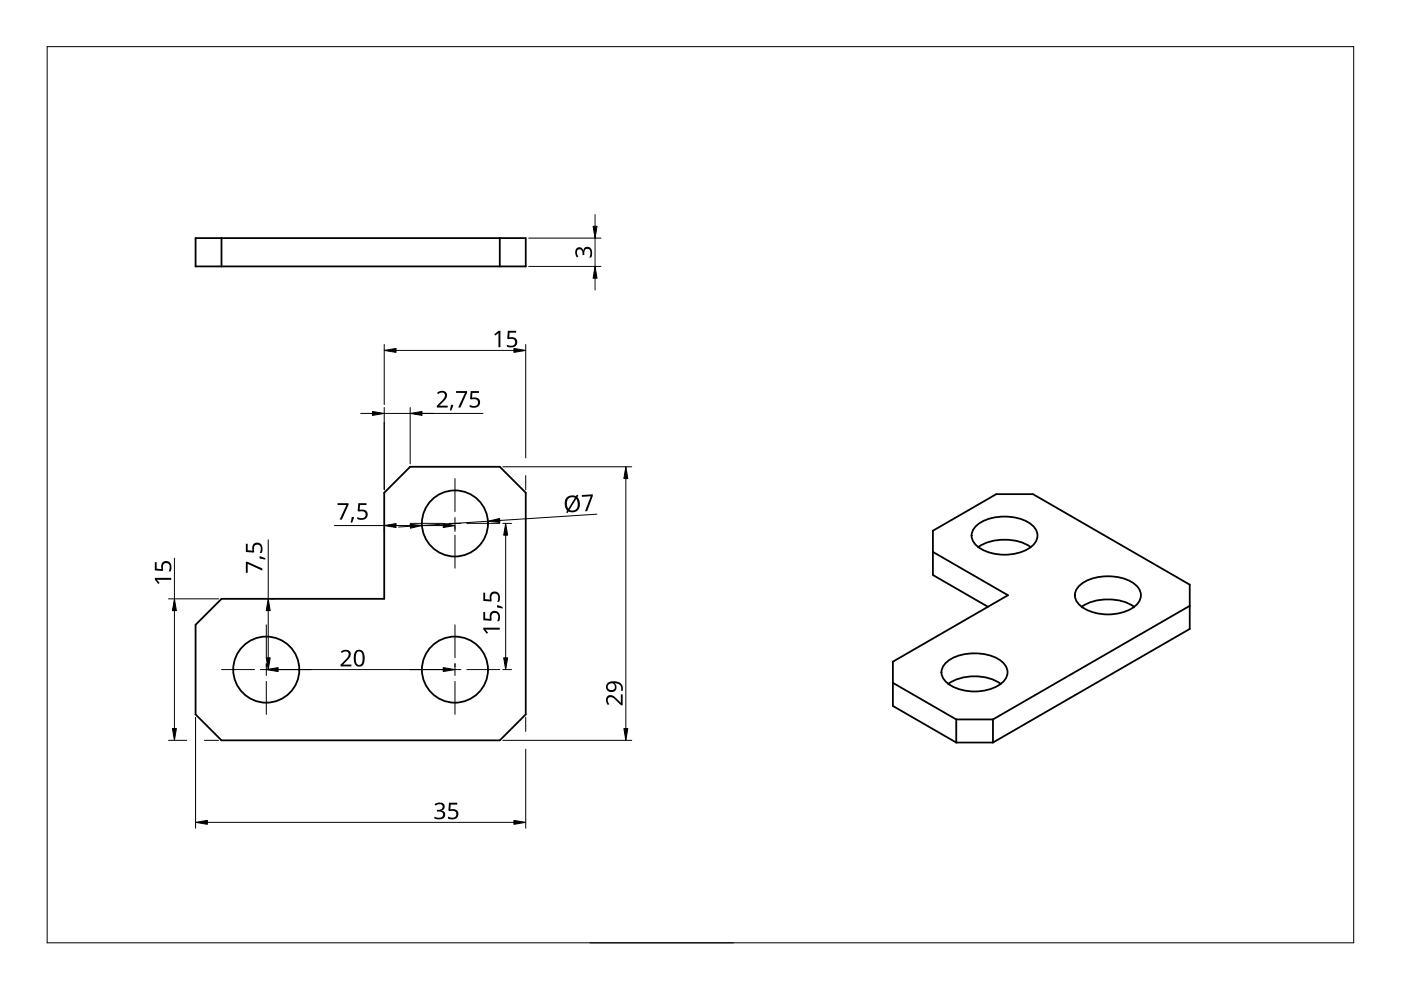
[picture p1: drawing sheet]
<svg xmlns="http://www.w3.org/2000/svg" width="297mm" height="210mm" viewBox="0 0 297 210" stroke-linecap="round" stroke-linejoin="round" font-family="sans-serif">
<g fill="none" stroke="#000" stroke-width=".38">
<path d="M41.5 50.5h70v6h-70zM47 50.5v6M106 50.5v6M197.8 117l15.9 9.2-24.4 14.1v9.4l13.4 7.7M206.8 111.7a10 10 0 0 1 9.4-1.7 5 5 0 0 1 3.7 2.9 3.2 3.2 0 0 1-2 3.5 10.5 10.5 0 0 1-10.6-.5 2.74 2.74 0 0 1-.5-4.2zM207.4 116a10.7 10.7 0 0 1 11.1 0M47 127h34.5v-22.5l5.5-5.5h19l5.5 5.5v47l-5.5 5.5h-59l-5.5-5.5v-19zM209.5 128.7l-11.7-6.8v-9.4l13.4-7.7h7.8l33.2 19.2v9.3l-41.7 24.1M228.7 124.3a10.1 10.1 0 0 1 10.3-1.4 3.7 3.7 0 0 1 2.8 4 5 5 0 0 1-3.7 2.9 9.9 9.9 0 0 1-9.4-1.7 2.54 2.54 0 0 1 0-3.8zM229.3 128.7a10.7 10.7 0 0 1 11.2 0M252.2 128.5l-41.7 24M189.3 144.8l13.4 7.7"/>
<path d="M200.4 140.7a10 10 0 0 1 9.4-1.7 5 5 0 0 1 3.7 2.9 3.2 3.2 0 0 1-1.9 3.5 10.5 10.5 0 0 1-10.6-.5 2.72 2.72 0 0 1-.6-4.2zM201 145a10.4 10.4 0 0 1 11.2 0M202.7 152.5v4.9M202.7 157.4h7.8M202.7 152.5h7.8M210.5 152.5v4.9"/>
<circle cx="96.5" cy="111" r="7"/>
<circle cx="56.5" cy="142" r="7"/>
<circle cx="96.5" cy="142" r="7"/>
</g>
<path d="M10 9.9h277v190h-277z" fill="none" stroke="#000" stroke-width=".21"/>
<path d="M125.1 199.9h30.5" fill="none" stroke="#000" stroke-width=".21"/>
<g fill="none" stroke="#000" stroke-width=".21">
<path d="M94 111h-7M95.2 111h2.5M96.5 113.5v7M96.5 101.5v7M96.5 109.7v2.5M99 111h7M56.5 132.5v7M96.5 132.5v7M54 142h-7M55.2 142h2.5M56.5 140.7v2.5M56.5 144.5v7"/>
<path d="M59 142h7M94 142h-7M95.2 142h2.5M96.5 144.5v7M96.5 140.7v2.5M99 142h7"/>
</g>
<g fill="none" stroke="#000" stroke-width=".21">
<path d="M112.1 50.5h15.3M126.2 50.5v6M126.2 59v2.5M126.2 45.5v2.5M127.4 56.5h-15.3M81.5 73v12.8M109 74.3h-25M111.5 73v24.1M79 87.7h-2.5M81.5 86.4v17.4M81.5 87.7h20.9M87 86.4v11.9"/>
<path d="M133.9 99h-27.3M37 118.3v8.7M56.9 114.4v12.6M81.5 112.1v.6M81.5 111.4h-10.6M87 111.6l-2.5 .1M94 111.4h-10M96.5 111.6v1.1M103.5 110.5l-14 .9M106.6 111h1.9M107.2 113.5v26M111.5 100.8v3"/>
<path d="M126.6 109l-20.7 1.4M132.7 101.5v53M35.7 127h10.6M37 129.5v25M56.9 129.5v10M58.1 127h-.6M35.7 157h3.9M41.5 152.1v23.5M43.3 157h3M56.5 140.7v.6M57.1 142h1M59 142h35"/>
<path d="M96.5 140.7v.6M106.6 142h1.9M111.5 152.1v3M111.5 158.8v16.8M133.9 157h-27.3M44 174.4h65"/>
</g>
<g fill="#000">
<path d="M122.2 52.7l.6-.3a.85 .85 0 0 1 .9 .7 .93 .93 0 0 1 1-.8 .93 .93 0 0 1 .8 1l-.1 1.3h-.4a1.24 1.24 0 0 0-.3-1.8 .71 .71 0 0 0-.8 .9v.4h-.4a.81 .81 0 0 0-.1-.9 .81 .81 0 0 0-.8-.3 1.02 1.02 0 0 0 0 1.5l-.3 .2a1.65 1.65 0 0 1-.1-1.9zM104.8 70.9l.9-.8h.4v3.5h-.4v-3l-.7 .6zM107.7 70.1h1.7v.4h-1.4v1a1.17 1.17 0 0 1 1.7 1 1.17 1.17 0 0 1-1.6 1.2l-.6-.2v-.4a1.03 1.03 0 0 0 1 .3 1.03 1.03 0 0 0 .7-.8 .93 .93 0 0 0-1.4-.7l-.3-.1zM92.7 83.3a1.16 1.16 0 0 1 1.3-.4 1.16 1.16 0 0 1 .8 1.1l-.4 .7-1.2 1.3h1.7v.4h-2.3v-.4l1.1-1.1a.98 .98 0 0 0 .3-1.6h-.5l-.6 .3zM95.6 85.8l.5 .1-.4 1.1h-.3zM96.7 82.9h2.3v.3l-1.4 3.2h-.5l1.5-3.1h-1.9zM99.8 82.9h1.7v.4h-1.3l-.1 1a1.17 1.17 0 0 1 1.7 1 1.17 1.17 0 0 1-1.6 1.1l-.6-.1v-.4a1.03 1.03 0 0 0 1.7-.6 .93 .93 0 0 0-1.4-.6l-.2-.1zM52.1 115.3h.4v1.4l1 .1v-.6a1.13 1.13 0 0 1 1.3-1.1 1.13 1.13 0 0 1 .8 1.5l-.1 .6h-.4a1.03 1.03 0 0 0 .2-1 1.03 1.03 0 0 0-.8-.7 .93 .93 0 0 0-.6 1.5l-.1 .2-1.7-.2zM55 118l1.2 .3v.4l-1.2-.3zM71.6 106.7h2.3v.3l-1.4 3.2h-.5l1.4-3.1h-1.8zM74.6 109.6l.5 .1-.4 1.1h-.4zM76 106.7h1.7v.4h-1.4v1a1.17 1.17 0 0 1 1.7 1 1.17 1.17 0 0 1-1.6 1.1l-.6-.2v-.4a1.03 1.03 0 0 0 1.7-.5 .93 .93 0 0 0-1.4-.6l-.3-.2z"/>
<path d="M123.3 105l2.4-.2v.3l-1.2 3.3h-.5l1.2-3.2-1.8 .1zM32.8 119.2h.4v1.4l1 .1v-.6a1.13 1.13 0 0 1 1.3-1.1 1.13 1.13 0 0 1 .8 1.5l-.1 .7h-.4a1.03 1.03 0 0 0 .2-1.1 1.03 1.03 0 0 0-.8-.7 .93 .93 0 0 0-.6 1.5l-.1 .2-1.7-.2zM32.8 122.5h3.5v.4h-3l.5 .7-.2 .2-.8-.9zM52.1 119.1h.4l3.1 1.4v.5l-3.1-1.4v1.8h-.4zM102.5 129.8h.4v1.3l1 .1-.1-.5a1.13 1.13 0 0 1 1.4-1.2 1.13 1.13 0 0 1 .8 1.6l-.2 .6h-.4a1.03 1.03 0 0 0 .3-1 1.03 1.03 0 0 0-.8-.7 .93 .93 0 0 0-.7 1.4l-.1 .2-1.6-.1zM102.5 125.7h.4v1.3l1 .1a1.17 1.17 0 0 1 .9-1.7 1.17 1.17 0 0 1 1.2 1.6l-.2 .6h-.4a1.03 1.03 0 0 0-.5-1.8 .93 .93 0 0 0-.7 1.5l-.1 .2-1.6-.1zM105.4 128.3l1.2 .4v.3l-1.2-.2zM102.5 133.1h3.5v.4h-3.1l.6 .7-.3 .2-.7-1zM72.2 138.2a1.16 1.16 0 0 1 1.4-.5 1.16 1.16 0 0 1 .7 1.2l-.3 .7-1.3 1.3h1.8v.4h-2.3v-.4l1.1-1.1a.98 .98 0 0 0 .3-1.6l-.5-.1-.6 .4zM128.7 147.7a1.5 1.5 0 0 1 2.2 .6l.7 .7v-1.8h.4v2.3h-.3l-1.2-1.1a.98 .98 0 0 0-1.6-.2v.4l.3 .7-.3 .2a1.47 1.47 0 0 1-.2-1.8zM92.1 170.5a1.25 1.25 0 0 1 1.3-.4 1.25 1.25 0 0 1 .9 .9 .85 .85 0 0 1-.7 .9 .93 .93 0 0 1 .8 1 .93 .93 0 0 1-1 .8l-1.3-.2v-.4a1.24 1.24 0 0 0 1.8-.3 .71 .71 0 0 0-.9-.7h-.4v-.4a.81 .81 0 0 0 .9-.1 .81 .81 0 0 0 .3-.8 1.02 1.02 0 0 0-1.5 0zM95.2 170.2h1.7v.4h-1.3l-.1 1a1.17 1.17 0 0 1 1.7 1 1.17 1.17 0 0 1-1.6 1.1l-.6-.2v-.4a1.03 1.03 0 0 0 1 .3 1.03 1.03 0 0 0 .8-.8 .93 .93 0 0 0-1.5-.6l-.2-.2z"/>
<path d="M120.2 105.5l.4-.3a1.92 1.92 0 0 1 1.5 0l.2-.3 .3 .1-.2 .4a1.8 1.8 0 0 1 .4 2.3 1.8 1.8 0 0 1-2.3 .7l-.2 .4-.3-.2 .2-.4a2.26 2.26 0 0 1 0-2.7zM122.2 105.8l-1.4 2.3a1.18 1.18 0 0 0 1.3-.1 1.18 1.18 0 0 0 .4-1.2zM120.5 105.7a2 2 0 0 0 0 2.2l1.4-2.3-.8-.2z"/>
<path d="M75.4 138a1.16 1.16 0 0 1 1.4-.1 1.16 1.16 0 0 1 .5 1.2 1.69 1.69 0 0 1-1 2.2 1.27 1.27 0 0 1-1.3-1.5l.1-1.2zM75.7 138.3a2.56 2.56 0 0 0 .1 2.6 .78 .78 0 0 0 .9-.1 .78 .78 0 0 0 .2-.9 1.35 1.35 0 0 0-.7-1.8z"/>
<path d="M128.8 144.9a2.18 2.18 0 0 1 3.2 .6v1h-.3a1.16 1.16 0 0 0-.2-1.2 1.16 1.16 0 0 0-1.2-.4 1.08 1.08 0 0 1 .1 1.6 1.08 1.08 0 0 1-1.6-.1 1.16 1.16 0 0 1 0-1.5zM128.8 145.6a.8 .8 0 0 0 1.6 0 .8 .8 0 0 0-1.6 0z"/>
</g>
<g fill="#000" stroke="#000" stroke-width=".21">
<path d="M126.2 56.5l.4 2.5h-.9zM125.7 48h.9l-.4 2.5zM81.5 74.3l2.5-.4v.8zM109 73.9l2.5 .4-2.5 .4zM79 87.2l2.5 .5-2.5 .4zM87 87.7l2.5-.5v.9zM81.5 111.4l2.5-.4v.8zM87 111.2l2.5 .2-2.5 .6zM94 111l2.5 .4-2.5 .4zM103.5 110.5l2.4-.6 .1 .9zM107.2 111l.4 2.5h-.8zM132.7 99l.4 2.5h-.8z"/>
<path d="M37 127l.4 2.5h-.8zM56.9 127l.4 2.5h-.8zM56.5 139.5h.8l-.4 2.5zM106.8 139.5h.8l-.4 2.5zM36.6 154.5h.8l-.4 2.5zM56.5 142l2.5-.4v.8zM94 141.6l2.5 .4-2.5 .4zM132.3 154.5h.8l-.4 2.5zM41.5 174.4l2.5-.5v.9zM109 173.9l2.5 .5-2.5 .4z"/>
</g>
</svg>
